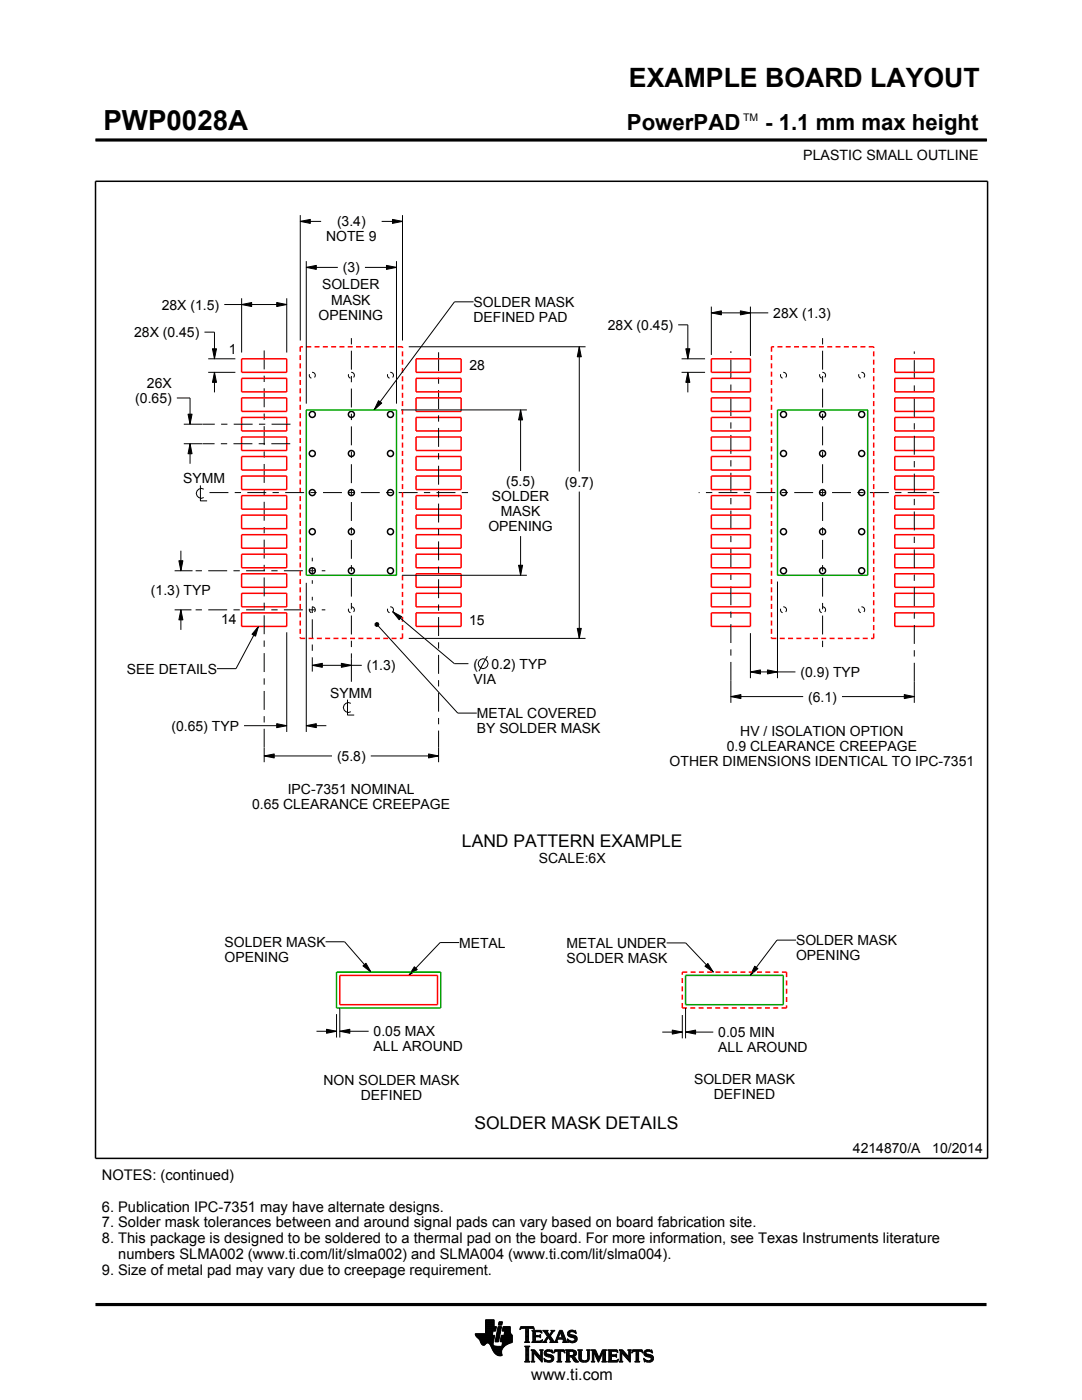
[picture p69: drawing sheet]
<svg xmlns="http://www.w3.org/2000/svg" width="216mm" height="279mm" viewBox="0 0 216 279" stroke-linecap="round" stroke-linejoin="round" font-family="sans-serif">
<defs><g id="words">
<text font-size="5.5" x="20.6" y="26">PWP0028A</text>
<text font-size="5.3" x="125.5" y="17.4">EXAMPLE BOARD LAYOUT</text>
<g font-size="4.4">
<text x="125.1" y="26">PowerPAD</text>
<text x="152.7" y="26">- 1.1 mm max height</text>
</g>
<g font-size="3.5">
<text x="92.2" y="169">LAND PATTERN EXAMPLE</text>
<text x="94.7" y="225.4">SOLDER MASK DETAILS</text>
</g>
<text font-size="3.2" x="106" y="275.3">www.ti.com</text>
<g font-size="2.9">
<text x="20.3" y="235.5">NOTES: (continued)</text>
<text x="20.3" y="241.8">6. Publication IPC-7351 may have alternate designs.</text>
<text x="20.3" y="244.9">7. Solder mask tolerances between and around signal pads can vary based on board fabrication site.</text>
<text x="20.3" y="248.1">8. This package is designed to be soldered to a thermal pad on the board. For more information, see Texas Instruments literature</text>
<text x="23.6" y="251.2">numbers SLMA002 (www.ti.com/lit/slma002) and SLMA004 (www.ti.com/lit/slma004).</text>
<text x="20.3" y="254.4">9. Size of metal pad may vary due to creepage requirement.</text>
</g>
<g font-size="2.8">
<text x="160.3" y="32">PLASTIC SMALL OUTLINE</text>
<text x="67.2" y="45.2">(3.4)</text>
<text x="65.1" y="48.2">NOTE 9</text>
<text x="64.3" y="57.8">SOLDER</text>
<text x="68.4" y="54.4">(3)</text>
<text x="32.3" y="61.8">28X (1.5)</text>
<text x="63.6" y="63.8">OPENING</text>
<text x="66.1" y="60.8">MASK</text>
<text x="94.5" y="61.2">SOLDER MASK</text>
<text x="94.5" y="64.2">DEFINED PAD</text>
<text x="121.3" y="65.8">28X (0.45)</text>
<text x="154.3" y="63.4">28X (1.3)</text>
<text x="26.8" y="67.3">28X (0.45)</text>
<text x="45.6" y="70.6">1</text>
<text x="29.3" y="77.4">26X</text>
<text x="93.7" y="73.9">28</text>
<text x="27" y="80.4">(0.65)</text>
<text x="36.6" y="96.5">SYMM</text>
<text x="98.1" y="100">SOLDER</text>
<text x="101" y="97">(5.5)</text>
<text x="112.7" y="97.1">(9.7)</text>
<text x="97.4" y="106">OPENING</text>
<text x="99.9" y="103">MASK</text>
<text x="30.1" y="118.8">(1.3) TYP</text>
<text x="44.1" y="124.6">14</text>
<text x="93.6" y="124.7">15</text>
<text x="25.3" y="134.4">SEE DETAILS</text>
<text x="73.2" y="133.8">(1.3)</text>
<text x="94.5" y="133.4">(</text>
<text x="94.5" y="136.4">VIA</text>
<text x="98.1" y="133.4">0.2) TYP</text>
<text x="159.7" y="135.1">(0.9) TYP</text>
<text x="65.9" y="139.2">SYMM</text>
<text x="95.1" y="143.3">METAL COVERED</text>
<text x="161.3" y="140">(6.1)</text>
<text x="34.2" y="145.8">(0.65) TYP</text>
<text x="95.1" y="146.3">BY SOLDER MASK</text>
<text x="145" y="149.8">0.9 CLEARANCE CREEPAGE</text>
<text x="147.7" y="146.8">HV / ISOLATION OPTION</text>
<text x="67.2" y="151.9">(5.8)</text>
<text x="133.6" y="152.8">OTHER DIMENSIONS IDENTICAL TO IPC-7351</text>
<text x="50.3" y="161.4">0.65 CLEARANCE CREEPAGE</text>
<text x="57.4" y="158.4">IPC-7351 NOMINAL</text>
<text x="107.5" y="172.1">SCALE:6X</text>
<text x="44.8" y="189">SOLDER MASK</text>
<text x="44.8" y="192">OPENING</text>
<text x="91.6" y="189.1">METAL</text>
<text x="113" y="189.2">METAL UNDER</text>
<text x="158.8" y="188.6">SOLDER MASK</text>
<text x="158.8" y="191.6">OPENING</text>
<text x="113" y="192.2">SOLDER MASK</text>
<text x="74.6" y="206.8">0.05 MAX</text>
<text x="74.6" y="209.8">ALL AROUND</text>
<text x="143.3" y="207">0.05 MIN</text>
<text x="143.3" y="210">ALL AROUND</text>
<text x="64.6" y="216.6">NON SOLDER MASK</text>
<text x="72" y="219.6">DEFINED</text>
<text x="138.5" y="216.3">SOLDER MASK</text>
<text x="142.4" y="219.3">DEFINED</text>
<text x="170.2" y="230.2">4214870/A</text>
<text x="186" y="230.2">10/2014</text>
</g>
<text font-size="2.1" x="148.3" y="24.2">TM</text>
</g></defs>
<g fill="#000">
<path d="M59.9 44.2l2-.4v.8zM61.1 53.4l2-.4v.8zM77.1 53l2 .4-2 .4zM78.3 43.8l2 .4-2 .4zM42.4 69.6h.8l-.4 2zM42.8 74.3l.4 2h-.8zM48.2 60.8l2-.4v.8zM55.2 60.4l2 .4-2 .4zM115.6 69.2l.4 2h-.8zM136.8 69.6h.8l-.4 2zM137.2 74.3l.4 2h-.8zM141.9 62.4l2-.4v.8z"/>
<path d="M147.7 62l2 .4-2 .4zM37.5 82.7h.8l-.4 2zM37.9 88.6l.4 2h-.8zM75.5 80l.7 .4-1.5 1.4zM103.9 81.8l.4 2h-.8zM35.7 111.9h.8l-.4 2zM103.5 112.8h.8l-.4 2zM36.1 121.7l.4 2h-.8zM51.6 125l-.6 2-.7-.4zM62.3 132.8l2-.4v.8zM68.1 132.4l2 .4-2 .4zM74.8 124.5l.3-.3 .4 .1 .1 .3-.1 .3-.4 .1-.3-.2z"/>
<path d="M78.4 122.1l1.8 1-.6 .6zM115.2 125.4h.8l-.4 2zM145.8 139l2-.4v.8zM149.7 134.1l2-.4v.8zM153.1 133.7l2 .4-2 .4zM180.4 138.6l2 .4-2 .4zM52.7 150.9l2-.4v.8zM55.2 144.4l2 .4-2 .4zM61.1 144.8l2-.4v.8zM85.5 150.5l2 .4-2 .4zM72.4 192.8l.6-.6 1 1.8zM82.7 192.9l.6 .6-1.7 1.2z"/>
<path d="M140.7 192.8l.5-.5 1.1 1.7zM150.6 192.8l.6 .5-1.5 1.4zM65.2 205.4l2 .4-2 .4zM67.8 205.8l2-.4v.8zM134.1 205.6l2 .4-2 .4zM136.8 206l2-.4v.8z"/>
</g>
<g fill="none" stroke="#000" stroke-width=".2">
<path d="M19.1 27.9h177.7M196.8 27.7v.5M48.2 59.5v10.9M57.2 59.5v10.9M59.9 44.2l2-.4v.8zM59.9 42.9v25.1M59.9 44.2h4.2M61.1 53.4l2-.4v.8zM61.1 52.1v28.5M61.1 53.4h6.3M72.8 53.4h6.3M76.2 44.2h4.1"/>
<path d="M77.1 53l2 .4-2 .4zM78.3 43.8l2 .4-2 .4zM79.1 52.1v28.5M80.3 42.9v25.1M35.3 79.4h2.6v5.3M40.8 66.3h2v5.3M41.5 74.3h5.5M41.5 71.6h5.5M42.4 69.6h.8l-.4 2zM42.8 74.3l.4 2h-.8zM42.8 74.3v4M44.8 60.8h12.4"/>
<path d="M48.2 60.8l2-.4v.8zM55.2 60.4l2 .4-2 .4zM75.5 80l.7 .4-1.5 1.4zM81.6 69.2h35.2M94.5 60.2h-3.8l-16 21.6M115.6 69.2l.4 2h-.8zM115.6 69.2v24.9M135.3 64.8h1.9v6.8M136 74.3h4.7M136 71.6h4.7M136.8 69.6h.8l-.4 2zM137.2 74.3l.4 2h-.8z"/>
<path d="M137.2 74.3v4M141.9 62.4l2-.4v.8zM141.9 61.2v9.6M141.9 62.4h11.4M147.7 62l2 .4-2 .4zM149.7 61.2v9.8M36.7 88.6h3.6M36.7 84.7h3.6M37.5 82.7h.8l-.4 2zM37.9 88.6l.4 2h-.8zM37.9 88.6v4M40 96.9v3.1h1.3"/>
<path d="M40.7 97.6a.98 .98 0 0 0-1.5 .9 .98 .98 0 0 0 1.5 .8M80 81.8h25.1M103.9 81.8l.4 2h-.8zM103.9 81.8v12.2M115.6 98.1v29.3M34.8 113.9h3.6M35.7 111.9h.8l-.4 2zM36.1 109.9v4M61.1 116.3v29.8M80.2 114.8h24.9M103.5 112.8h.8l-.4 2zM103.9 107v7.8"/>
<path d="M155.1 116.1v19.2M34.8 121.7h3.4M36.1 121.7l.4 2h-.8zM36.1 121.7v4M51.6 125l-.6 2-.7-.4zM51.6 125l-4.5 8.4h-3.8M57.2 126.2v19.9M62.3 132.8l2-.4v.8zM62.3 132.8h9.9M62.3 131.2v2.8M68.1 132.4l2 .4-2 .4zM69.3 139.6v3.1h1.4"/>
<path d="M70.1 131.5v4.6M74.8 124.5l.3-.3 .4 .1 .1 .3-.1 .3-.4 .1-.3-.2zM75.5 124.9l15.8 17.4h3.8M78.4 122.1l1.8 1-.6 .6zM78.4 122.1l12.3 10.3h2.8M81.6 127.4h35.2M97.2 130.9l-1.6 3M115.2 125.4h.8l-.4 2zM145.8 139l2-.4v.8zM145.8 139h14.5M145.8 135.9v4.4M149.7 134.1l2-.4v.8z"/>
<path d="M149.7 134.1h9M149.7 126.4v8.9M153.1 133.7l2 .4-2 .4zM168 139h14.4M180.4 138.6l2 .4-2 .4zM182.4 136.1v4.2M48.7 144.8h8.5M52.7 150.9l2-.4v.8zM52.7 150.9h13.5M52.7 149.3v2.8M55.2 144.4l2 .4-2 .4zM61.1 144.8l2-.4v.8z"/>
<path d="M61.1 144.8h4M70 140.4a.98 .98 0 0 0-1.5 .8 .98 .98 0 0 0 1.5 .8M74 150.9h13.5M85.5 150.5l2 .4-2 .4zM87.5 149.3v2.8M65 188h3.8l5.2 6M72.4 192.8l.6-.6 1 1.8zM82.7 192.9l.6 .6-1.7 1.2zM91.6 188.1h-3.8l-6.2 6.6M133 188.2h3.8l5.5 5.8M140.7 192.8l.5-.5 1.1 1.7zM150.6 192.8l.6 .5-1.5 1.4z"/>
<path d="M158.8 187.6h-3.8l-5.3 7.1M63.2 205.8h4M65.2 205.4l2 .4-2 .4zM67.2 202.4v4.7M67.8 205.8l2-.4v.8zM67.8 201.2v5.9M67.8 205.8h5.8M132.1 206h4M134.1 205.6l2 .4-2 .4zM136.1 202.6v4.6M136.8 206l2-.4v.8zM136.8 201.2v6"/>
<path d="M136.8 206h5.5M94.8 266.2h3.5M94.8 266.3h3.5M94.9 266.4h3.3M94.9 266.5h3.8l-.2 1.2M94.9 266.5h3.8M95 266.6h3.7M95 266.7h3.7M95.1 266.8h3.6M95.2 266.9h3.4M95.3 267h3.3M95.4 267.1h3.2"/>
<path d="M95.5 267.2h3.1M95.6 267.3h3M95.7 267.4h2.8M95.7 267.5h2.8M95.7 267.5l.4 .7 .3 .3 .3-.1 .5-.4 .4 .1 .8 1.5M95.8 267.6h2.7M95.8 267.7h2.7M95.9 267.8h2.6M95.9 267.9h2.5M95.9 268h2.5M96 268h1.1M96 268.1h1"/>
<path d="M96.1 268.2h.8M96.1 268.3h.7M96.2 268.4h.6M96.3 268.4h.4M96.9 266.1h1.4M96.9 266h1.4M96.9 265.9h1.4M96.9 265.8h1.5M96.9 265.7h1.5M96.9 264.7l2.2 .1-.2 .9h-.5l-.2 .8M96.9 265.6h2M96.9 265.5h2"/>
<path d="M96.9 265.4h2M96.9 265.3h2.1M96.9 265.2h2.1M96.9 265.1h2.1M96.9 265h2.1M96.9 264.9h2.1M96.9 264.8h2.2M96.9 264.6h1.7M96.9 264.5h1.7M96.9 264.4h1.7M96.9 264.3h1.7M96.9 264.2h1.7"/>
<path d="M96.9 264.1h1.7M96.9 264h1.7M96.9 263.9h1.7M96.9 263.8h1.7M96.9 263.7h1.7M96.9 263.6h1.7M96.9 263.5h1.7M96.9 263.4h1.7M97.5 268h.9M97.6 268.1h.8M97.7 268.2h.7M97.7 268.3h.7"/>
<path d="M97.8 268.4h.6M97.9 268.5h.6M97.9 268.6h.7M98 268.7h1.1M98 268.8h2.6M98 268.8h2.5M98.1 268.9h2.3M98.1 269h2.3M98.1 269.1h2.2M98.2 269.2h2.1M98.2 269.2h2M98.2 269.3h2"/>
<path d="M98.3 269.4h1.9M98.3 269.5h1.8M98.4 269.6h1.7M98.4 269.6l.6 .7 .6 .3 .6-.1-.1-.7M98.4 268v.4l.3 .2 2 .1M98.5 269.7h1.6M98.5 267.7l-.1 .3M98.5 269.8h1.6M98.6 269.9h1.5M98.6 264.8v-1.4h-1.7v2.8h-2.1l.2 .5 .7 .8M98.6 270h1.5M98.7 270h1.4"/>
<path d="M98.8 270.1h1.3M98.8 267.7h.7M98.8 267.6h.7M98.8 267.5h.7M98.9 270.2h1.2M98.9 267.4h.7M98.9 267.3h.7M98.9 267.2h.7M98.9 267.1h.7M98.9 267h.7M98.9 270.3h1.3M99 266.9h.6"/>
<path d="M99 266.9h.7M99 266.8h.7M99 266.7h.7M99 266.6h.7M99 266.5h.7M99.1 270.4h1.1M99.1 266.4h.7M99.1 266.3h.7M99.1 266.2h.7M99.1 266.1h.7M99.1 266h.7M99.2 265.9h.7"/>
<path d="M99.2 265.8h.7M99.2 270.4h1M99.2 265.7h.7M99.2 265.6h.7M99.2 265.5h.7M99.3 265.4h.6M99.3 265.4h.7M99.3 265.3h.7M99.3 265.2h.7M99.3 265.1h.7M99.3 265h.7M99.4 270.5h.8"/>
<path d="M99.4 264.9h.7M99.4 264.8h.7M99.4 264.8h.7l-.6 3h-.7zM99.5 264.4h.6M99.5 264.3h.7M99.5 264.2h.7M99.5 264.1h.7M99.5 264h.7M99.5 263.9h.7M99.6 263.8h.7M99.6 263.8h.7l-.2 .7h-.7zM99.8 270.6h.1"/>
<path d="M99.8 267.7h2.4M99.8 267.6h2.4M99.8 267.5h2.4M99.9 267.4h2.3M99.9 267.3h2.3M99.9 267.2h2.3M99.9 267.1h2.3M99.9 267h2.3M99.9 266.9h2.3M100 266.9h2.2M100 266.8h2.2M100 266.7h2.2"/>
<path d="M100 266.6h2.2M100 266.5h2.2M100.1 268.6h.7M100.2 268.5h.7M100.2 268.4h.8M100.2 268.4h.9M100.2 268.3h1M100.2 268.2h1.2M100.2 265.6h1.6M100.2 268.1h1.4M100.2 265.5h1.6M100.2 268h1.6"/>
<path d="M100.3 265.4h1.5M100.3 268h1.7M100.3 267.9h1.9M100.3 265.3h1.5M100.3 267.8h1.9M100.3 265.2h1.5M100.3 265.1h1.5M100.3 265h1.5M100.4 264.9h1.4M100.4 264.8h1.4M100.6 266.5l.1-.8h-.5l.2-.9h1.4l.1 1.1 .3 .6v1.4l-1.3 .6M100.6 266.4h1.5"/>
<path d="M100.6 266.3h1.4M100.6 266.2h1.4M100.6 266.1h1.3M100.7 266h1.2M100.7 265.9h1.2M100.7 265.8h1.1M100.7 265.7h1.1M100.9 268.5l-.6 .6-.2 .7M102.2 266.5h-2.2l-.2 1.1 .1 .2h.4l-.2 .9M103.7 265.3h.1M103.8 265.2h.2M103.8 265h2.8"/>
<path d="M103.8 264.9h2.7M103.9 264.8h2.6M104.7 267.8h1M104.7 271.8h1.1M104.7 268.7h1M104.8 267.7h.7M104.8 271.7h.8M104.9 265.2h.6M104.9 268.9h.6M104.9 267.6h.6M104.9 267.5v-2.3l-.7-.1-.4 .3 .1-.6h2.6l.1 .6-.4-.3-.7 .1v2.3M104.9 267.5l-.2 .3"/>
<path d="M104.9 267.5h.6M104.9 267.4h.6M104.9 267.3h.6M104.9 267.2h.6M104.9 267.1h.6M104.9 267h.6M104.9 266.8h.6M104.9 266.7h.6M104.9 266.6h.6M104.9 266.5h.6M104.9 266.4h.6M104.9 266.3h.6"/>
<path d="M104.9 266.2h.6M104.9 266.1h.6M104.9 265.9h.6M104.9 265.8h.6M104.9 265.7h.6M104.9 265.6h.6M104.9 265.5h.6M104.9 265.4h.6M104.9 265.3h.6M104.9 271.5h.6M104.9 269h.6M104.9 271.4h.6"/>
<path d="M104.9 271.4v-2.4l-.2-.4h1.1l-.3 .4v2.4M104.9 271.4l-.2 .4h1.1l-.3-.4M104.9 271.3h.6M104.9 271.2h.6M104.9 271.1h.6M104.9 271h.6M104.9 270.9h.6M104.9 270.8h.6M104.9 270.6h.6M104.9 270.5h.6M104.9 270.4h.6M104.9 270.3h.6"/>
<path d="M104.9 270.2h.6M104.9 270.1h.6M104.9 270h.6M104.9 269.9h.6M104.9 269.8h.6M104.9 269.6h.6M104.9 269.5h.6M104.9 269.4h.6M104.9 269.3h.6M104.9 269.2h.6M104.9 269.1h.6M105.5 267.5l.2 .3"/>
<path d="M105.7 267.8h-1M105.9 271.8h.8M105.9 269.4h.8M106.1 269.5h.7M106.1 267.8h2M106.1 271.7h.5M106.2 269.6h.7M106.2 271.5h.3M106.2 265.6h1.8M106.2 269.8h.8M106.2 271.4h.3M106.2 269.8l-.3-.4h.8l1.2 1.4"/>
<path d="M106.2 271.4l-.3 .4h.8l-.2-.4M106.2 271.3h.3M106.2 271.2h.3M106.2 271.1h.3M106.2 271h.3M106.2 270.9h.3M106.2 270.8h.3M106.2 270.6h.3M106.2 270.5h.3M106.2 270.4h.3M106.2 270.3h.3M106.2 270.2h.3"/>
<path d="M106.2 270.1h.3M106.2 270h1M106.2 269.9h.9M106.2 269.8v1.6M106.3 267.7h1.8M106.3 265.7h1.8M106.3 267.6h.6M106.3 265.8h.6M106.3 267.5l-.2 .3M106.3 267.5h.5M106.3 267.4h.5M106.3 267.3h.5"/>
<path d="M106.3 267.2h.5M106.3 267.1h.5M106.3 267h.5M106.3 266.8h.5M106.3 266.7h1.6M106.3 266.6h1.6M106.3 266.5h.5M106.3 266.4h.5M106.3 266.3h.5M106.3 266.2h.5M106.3 266.1h.5M106.3 265.9h.5"/>
<path d="M106.4 265.2h.2M106.5 270h.1M106.5 270v1.4M106.5 265.3h.1M106.6 270.1h.7M106.7 270.2h.7M106.8 270.3h.7M106.8 265.9l.1-.1h.7l.6 .2-.2-.5h-1.9l.2 .3v1.7M106.8 265.9v.6h.8l.3-.2v.7l-.3-.2h-.8l.1 .8h.9l.5-.2M106.9 270.4h.7M107 270.5h.7M107.1 270.6h.7"/>
<path d="M107.2 270.8h1M107.3 270.9h.9M107.4 271h.8M107.5 271.1h.7M107.6 271.2h.6M107.6 266.5h.3M107.7 271.3h.5M107.7 269.4h.7M107.7 266.8h.2M107.7 267.6h.5M107.8 266.4h.1M107.8 271.4h.4"/>
<path d="M107.8 267h.1M107.8 265.8h.3M107.8 269.5h.5M107.9 271.5h.3M107.9 269.6h.3M107.9 269.8h.3M107.9 270.6h.3M107.9 270.5h.3M107.9 270.4h.3M107.9 270.3h.3M107.9 270.2h.3M107.9 270.1h.3"/>
<path d="M107.9 270h.3M107.9 269.9h.3M107.9 269.8v1M108 271.7h.2M108 265.9h.1M108 267.5h.2M108.1 271.8h.1M108.1 266.1h.1M108.2 267.4h.1M108.2 269.8l.2-.4h-.7l.2 .4M108.2 269.8v2.1l-1.7-1.9M108.2 267.8h.9"/>
<path d="M108.3 267.4l-.2 .5-2-.1M108.3 265.6h1M108.5 267.7h.5M108.5 271.1l.2 .7 .2-.1 .6 .2 .7-.2 .3-.6M108.5 271.1h.1M108.5 265.7h.7M108.5 271.2h.2M108.6 271.3h.2M108.6 270.1l.2 .5 1.1 .3 .1 .3-.1 .3h-.5l-.9-.4M108.6 270.1h.4M108.6 270h.4M108.6 270.2h.6"/>
<path d="M108.6 267.6h.4M108.6 271.4h.4M108.6 269.9h.4M108.6 270.3h1M108.6 265.8h.7M108.6 271.5h.8M108.6 269.8h.5M108.7 271.7h1.5M108.7 270.4h1.3M108.7 267.5h.3M108.7 271.8h.1M108.7 265.9h.6"/>
<path d="M108.7 269.6h1.5M108.8 267.4h.3M108.8 270.5h1.5M108.8 266.1h.6M108.8 269.5h1.4M108.8 267.3h.4M108.9 266.2h.6M108.9 267.2h.4M108.9 266.3h.6M108.9 270.6h1.5M109 267.1h.3M109 270l.2 .2 1.1 .3 .2 .6"/>
<path d="M109 270l.1-.3h.4l.8 .3-.1-.6-.2 .1-.6-.1-.6 .2-.2 .5M109 266.4h1M109.1 271.8h.9M109.1 269.4h.7M109.1 267h.9M109.1 266.5h.8M109.1 267.8h-.9M109.2 266.8h.8M109.2 266.6h.6M109.2 266.7h.7M109.2 266.7l-.6 1-.4 .1M109.3 270.8h1.1"/>
<path d="M109.5 267.1h.6M109.6 267.2h.6M109.7 271.5h.7M109.7 267.3h.6M109.7 267.8l.2-.1-.5-.8-.4 .8 .1 .1M109.7 267.8h1.6M109.7 266.3h.4M109.7 267.4h.6M109.8 270.9h.7M109.8 266.2h.3M109.8 266.6l.9 1.2 1-2.3h.5l.8 2.1 .3 .2M109.8 267.5h.6"/>
<path d="M109.9 266.1h.3M109.9 269.8h.4M109.9 267.6h.6M109.9 267.7h.7M109.9 271.4h.5M109.9 265.9h.4M110 271h.5M110 265.6h.7M110 265.9l.1-.2-.2-.2h.8l-.9 1.1M110 265.9l-.4 .5-.4-.6 .2-.3h-1.1l.9 1.2M110 271.3h.5M110 265.8h.4"/>
<path d="M110 271.1h.5M110 271.2h.5M110.1 269.4h.1M110.1 265.7h.4M110.1 269.9h.2M110.2 270h.1M110.5 270h.1M110.5 269.9h.2M110.5 269.8h.3M110.6 269.6h2.1M110.6 269.5h2M110.6 269.4h2"/>
<path d="M110.7 267.7h.5M110.8 267.6h.4M110.9 267.5h.3M110.9 267.4h.3M111 267.3h.3M111 267.2h1.8M111 267.1h1.8M111.1 267h.3M111.1 271.8h1M111.1 266.8h.4M111.2 266.7h.3M111.2 267.5v.3h.1"/>
<path d="M111.2 267.5l.1-.2h1l.1 .2M111.2 266.6h.3M111.3 266.5h.3M111.3 271.7h.6M111.3 266.4h.3M111.3 271.5h.6M111.3 267.8h-1.6M111.3 269.8h.6M111.4 266.3h.3M111.4 271.4h.5M111.4 270.1h.5M111.4 270h.5"/>
<path d="M111.4 269.9h.5M111.4 270.5h.5M111.4 270.4h.5M111.4 270.3h.5M111.4 270.2h.5M111.4 271.1h.5M111.4 271h.5M111.4 270.9h.5M111.4 270.8h.5M111.4 270.6h.5M111.4 271.4l-.1-1.7h-.4l-.4 .4 .2-.7h1.9l.1 .7-.4-.4h-.4v1.7M111.4 271.4l-.3 .4h1l-.2-.4"/>
<path d="M111.4 271.3h.5M111.4 271.2h.5M111.4 266.2h.3M111.4 266.1h.4M111.5 265.9h.9M111.5 265.8h.8M111.6 265.7h.7M111.6 265.6h.6M111.8 265.9l.4 1.1h-.8zM111.9 266.1h.5M111.9 266.2h.5M111.9 266.3h.6"/>
<path d="M112 266.4h.5M112 266.5h.6M112.1 266.6h.5M112.1 266.7h.6M112.1 266.8h.6M112.2 267h.5M112.2 267.8h1.1M112.3 267.3h.6M112.3 267.4h.6M112.4 267.5h.6M112.4 267.5v.3h-.2M112.4 269.8h.3"/>
<path d="M112.4 267.6h.6M112.4 267.7h.7M112.6 269.9h.1M112.6 270h.2M112.8 271.8h1M112.8 269.4h1.6M113 269.5h1.7M113 271.7h.7M113 269.6h1.9M113 271.5h.6M113 269.8h.6M113 271.4h.6"/>
<path d="M113 271.4l-.2 .4h1l-.2-.4M113 271.3h.6M113 271.2h.6M113 271.1h.6M113 271h.6M113 270.9h.6M113 270.8h1.5M113 270.6h1.6M113 270.5h1.8M113 270.4h.6M113 270.3h.6M113 270.2h.6"/>
<path d="M113 270.1h.6M113 270h.6M113 269.9h.6M113 269.8v1.6M113 269.8l-.2-.4h1.5l.6 .2 .1 .5M113.2 267.3h.2M113.2 267.4h.3M113.2 266.2l.3 .5 1 .3 .2 .3M113.2 266.2h.5M113.2 266.3h.6M113.2 266.1h.5M113.3 267.5h.3"/>
<path d="M113.3 267.8h-1.1M113.3 266.4h.9M113.3 265.9h.4M113.3 267.6h.6M113.3 266.5h1.3M113.3 267.7h1.6M113.3 265.8h.5M113.3 267.8h.2M113.4 266.6h1.5M113.4 265.7h1.5M113.5 266.7h1.5M113.5 265.6h1.4"/>
<path d="M113.6 269.9l.1-.2h.5l.3 .4M113.6 269.9v.6M113.7 267.8h1.1M113.8 266.8h1.3M113.8 265.5h.6M114 268h.4M114.1 270.9h.6M114.2 271h.6M114.2 271.1h.7M114.3 271.2h.6M114.3 267h.8M114.3 269.8h.7"/>
<path d="M114.3 270.4h.6M114.4 271.3h.6M114.4 271.3l.4 .5h.7M114.4 271.3l-.3-.4-.5-.1v.6M114.4 270.7l1.1 1.1M114.4 270.7h.1M114.4 271.4h.7M114.4 269.9h.6M114.4 270.3h.6M114.5 267.6h.5M114.5 270.2h.5M114.5 270h.5"/>
<path d="M114.5 265.8h.4M114.5 270.1h.5M114.5 270.1l-.2 .3-.3 .1M114.5 271.5h.7M114.6 271.7h.7M114.6 267.1h.6M114.6 267.5h.5M114.7 267.2h.5M114.7 267.4h.5M114.7 265.9h.3M114.7 267.3h.5M114.7 271.8h.8"/>
<path d="M114.8 266.1h.2M114.9 266.2h.1M114.9 266.2l-.7-.4h-.4l-.1 .2 .1 .3 1.1 .4 .3 .5M114.9 266.2l-.1-.7-.2 .1-.5-.1-.6 .2-.3 .5M115 270.1l-.1 .4-.5 .2M115.2 267.2l-.3 .6-.7 .2-.6-.2-.2 .1-.2-.7 .9 .5 .4-.1 .2-.3M115.3 269.4h.9M115.4 269.5h.7M115.5 269.6h.5M115.5 269.8h.5M115.5 269.8v1.4l.4 .5 .6 .2 .6-.1 .4-.3 .1-.5M115.5 271h.5"/>
<path d="M115.5 270.9h.5M115.5 270.8h.5M115.5 270.6h.5M115.5 270.5h.5M115.5 270.4h.5M115.5 270.3h.5M115.5 270.2h.5M115.5 270.1h.5M115.5 270h.5M115.5 269.9h.5M115.5 271.1h.5M115.5 271.2h.5"/>
<path d="M115.5 271.3h.6M115.6 271.4h.6M115.7 271.5h.8M115.8 271.7h1.5M116 271l.2 .4 .5 .2 .4-.2 .2-.4M116 269.8l.2-.4h-.9l.2 .4M116 269.8v1.2M116 271.8h1.1M116.8 271.5h.6M117 269.4h.8M117.1 271.4h.4M117.2 269.5h.5"/>
<path d="M117.2 271.3h.4M117.2 269.6h.4M117.2 271.2h.4M117.2 271.1h.4M117.3 269.8h.3M117.3 271h.3M117.3 270.9h.3M117.3 270.8h.3M117.3 270.6h.3M117.3 270.5h.3M117.3 270.4h.3M117.3 270.3h.3"/>
<path d="M117.3 270.2h.3M117.3 270.1h.3M117.3 270h.3M117.3 269.9h.3M117.6 269.8l.2-.4h-.8l.2 .3 .1 1.3M117.6 269.8v1.2M118 271.8h.7M118 269.4h.8M118.1 269.5h.8M118.1 271.7h.5M118.2 269.6h.7M118.2 271.5h.3"/>
<path d="M118.2 269.8h.8M118.2 271.4h.3M118.2 271.4l-.2 .4h.7l-.2-.4M118.2 271.3h.3M118.2 271.2h.3M118.2 271.1h.3M118.2 271h.3M118.2 270.9h.3M118.2 270.8h.3M118.2 270.6h.3M118.2 270.5h.3M118.2 270.4h.3"/>
<path d="M118.2 270.3h.3M118.2 270.2h.3M118.2 270.1h.3M118.2 270h.9M118.2 269.9h.8M118.2 269.8v1.6M118.6 270.1h.5M118.6 270.2h.6M118.7 270.3h.5M118.7 270.4h.6M118.8 270.5h.5M118.8 270.6h.6"/>
<path d="M118.9 270.8h.5M118.9 270.9h.6M119 271h.8M119 271.1h.8M119.1 271.2h.6M119.1 271.3h.6M119.2 271.4h.4M119.2 271.5h.4M119.3 271.7h.2M119.3 271.8h.2M119.6 270.9h.3M119.6 270.8h.3"/>
<path d="M119.7 270.6h.3M119.7 270.5h.3M119.8 270.4h.3M119.8 270.3h.3M119.9 270.2h.3M119.9 270.1h.3M120 270h.8M120 269.9h.8M120 269.8h.8M120.1 271.8h1M120.1 269.6h.7M120.1 269.5h.8"/>
<path d="M120.2 269.4h.9M120.2 271.7h.7M120.3 271.5h.5M120.3 271.4h.5M120.3 271.4l-.2 .4h1l-.3-.4M120.3 271.4v-1.5l-.9 2-.9-2v1.5M120.3 271.3h.5M120.3 271.2h.5M120.3 271.1h.5M120.3 271h.5M120.3 270.9h.5M120.3 270.8h.5"/>
<path d="M120.3 270.6h.5M120.3 270.5h.5M120.3 270.4h.5M120.3 270.3h.5M120.3 270.2h.5M120.3 270.1h.5M120.8 269.8l.3-.4h-.9l-.7 1.6-.7-1.6h-.8l.2 .4M120.8 269.8v1.6M121.2 271.8h2M121.2 269.4h1.9M121.4 269.5h1.8M121.4 271.7h1.9"/>
<path d="M121.5 269.6h1.7M121.5 271.5h1.8M121.5 269.8h.5M121.5 271.4h.5M121.5 269.9h.5M121.5 269.8v1.6M121.5 269.8l-.3-.4h1.9l.2 .6M121.5 270.3h.5M121.5 270.2h.5M121.5 270.1h.5M121.5 270h.5M121.5 270.9h.5"/>
<path d="M121.5 270.8h.5M121.5 270.6h1.5M121.5 270.5h1.5M121.5 270.4h1.5M121.5 271.3h.5M121.5 271.2h.5M121.5 271.1h.5M121.5 271h.5M122.6 270.4l.4-.2v.7l-.2-.2h-.8v.8h.2M122.9 270.8h.1M122.9 270.3h.1M123 269.8h.3"/>
<path d="M123.1 271.4h.3M123.2 269.9h.1M123.3 270h.1M123.3 270l-.4-.3h-.8l-.1 .7M123.3 271.3h.1M123.4 271.2h.1M123.4 271.2l-.3 .3h-.4M123.4 271.2l-.2 .6h-2l.3-.4M123.5 271.8h.8M123.5 269.4h.7M123.6 269.5h.7M123.7 271.7h.5"/>
<path d="M123.7 269.6h.7M123.7 271.5h.4M123.7 269.8h.8M123.7 271.4h.4M123.7 271.4l-.2 .4h.8l-.2-.4M123.7 271.3h.4M123.7 271.2h.4M123.7 271.1h.4M123.7 271h.4M123.7 270.9h.4M123.7 270.8h.4M123.7 270.6h.4"/>
<path d="M123.7 270.5h.4M123.7 270.4h.4M123.7 270.3h.4M123.7 270.2h.4M123.7 270.1h.4M123.7 270h1M123.7 269.9h.9M123.7 269.8v1.6M124.1 270v1.4M124.1 270h.1M124.2 270.1h.6M124.2 270.2h.7"/>
<path d="M124.3 270.3h.7M124.4 270.4h.7M124.5 270.5h.7M124.6 270.6h.7M124.7 270.8h1.1M124.8 270.9h1M124.9 271h.9M125 271.1h.8M125.1 271.2h.7M125.2 271.3h.6M125.2 269.4h.8M125.3 271.4h.5"/>
<path d="M125.4 269.5h.5M125.4 271.5h.4M125.4 269.6h.4M125.5 269.8h.3M125.5 269.8l-.1 1-1.2-1.4h-.7l.2 .4M125.5 269.9h.3M125.5 270.2h.3M125.5 270.1h.3M125.5 270h.3M125.5 270.4h.3M125.5 270.3h.3M125.5 270.6h.3"/>
<path d="M125.5 270.5h.3M125.5 271.7h.3M125.6 271.8h.2M125.8 269.8l.2-.4h-.8l.3 .4M125.8 269.8v2.1l-1.7-1.9M126 270h.1M126.1 269.9h.1M126.1 269.8h.3M126.1 269.6h2.1M126.2 269.5h2M126.2 269.4h2M126.6 271.8h1.1"/>
<path d="M126.9 271.7h.6M126.9 271.5h.5M126.9 269.8h.5M126.9 271.4h.5M126.9 270.1h.5M126.9 270h.5M126.9 269.9h.5M126.9 270.5h.5M126.9 270.4h.5M126.9 270.3h.5M126.9 270.2h.5M126.9 271.1h.5"/>
<path d="M126.9 271h.5M126.9 270.9h.5M126.9 270.8h.5M126.9 270.6h.5M126.9 271.4v-1.7h-.5l-.3 .4 .1-.7h1.9l.2 .7-.4-.4h-.5v1.7M126.9 271.4l-.3 .4h1.1l-.3-.4M126.9 271.3h.5M126.9 271.2h.5M128 269.8h.3M128.1 269.9h.2M128.2 270h.1M128.4 271.1l.2 .7 .2-.1 .6 .2 .7-.2 .3-.6"/>
<path d="M128.4 271.1h.1M128.4 271.2h.2M128.5 271.3h.2M128.5 270.1l.1 .4 .5 .3M128.5 270.1h.4M128.5 270h.4M128.5 270.2h.6M128.5 271.4h.4M128.5 269.9h.4M128.5 270.3h1M128.5 271.5h.8M128.5 269.8h.5"/>
<path d="M128.6 271.7h1.5M128.6 270.4h1.3M128.6 271.8h.1M128.6 269.6h1.5M128.7 270.5h1.5M128.7 269.5h1.4M128.8 270.6h1.5M128.9 270l.1-.3h.4l.8 .3-.1-.6-.2 .1-.6-.1-.6 .2-.2 .5M128.9 270l.2 .2 1.1 .3 .2 .6M128.9 271.8h1M129 269.4h.7M129.1 270.8l.7 .2 .1 .4-.7 .1-.8-.4"/>
<path d="M129.2 270.8h1.1M129.6 271.5h.7M129.6 270.9h.8M129.8 269.8h.4M129.8 271.4h.5M129.9 271h.5M129.9 271.3h.5M129.9 271.1h.5M129.9 271.2h.5M129.9 269.4h.2M130 269.9h.2M130.1 270h.1"/>
<circle cx="96.4" cy="132.4" r=".98"/>
</g>
<g fill="none" stroke="#000" stroke-width=".3">
<path d="M19.1 36.2h178v195h-178z"/>
<circle cx="62.3" cy="98.3" r=".6"/>
<circle cx="62.3" cy="90.5" r=".6"/>
<circle cx="62.3" cy="82.7" r=".6"/>
<circle cx="70.1" cy="98.3" r=".6"/>
<circle cx="70.1" cy="90.5" r=".6"/>
<circle cx="70.1" cy="82.7" r=".6"/>
<circle cx="77.9" cy="98.3" r=".6"/>
<circle cx="77.9" cy="90.5" r=".6"/>
<circle cx="77.9" cy="82.7" r=".6"/>
<circle cx="156.3" cy="98.3" r=".6"/>
<circle cx="156.3" cy="90.5" r=".6"/>
<circle cx="156.3" cy="82.7" r=".6"/>
<circle cx="164.1" cy="98.3" r=".6"/>
<circle cx="164.1" cy="90.5" r=".6"/>
<circle cx="164.1" cy="82.7" r=".6"/>
<circle cx="171.9" cy="98.3" r=".6"/>
<circle cx="171.9" cy="90.5" r=".6"/>
<circle cx="171.9" cy="82.7" r=".6"/>
<circle cx="62.3" cy="106.1" r=".6"/>
<circle cx="62.3" cy="113.9" r=".6"/>
<circle cx="70.1" cy="113.9" r=".6"/>
<circle cx="70.1" cy="106.1" r=".6"/>
<circle cx="77.9" cy="106.1" r=".6"/>
<circle cx="77.9" cy="113.9" r=".6"/>
<circle cx="156.3" cy="106.1" r=".6"/>
<circle cx="156.3" cy="113.9" r=".6"/>
<circle cx="164.1" cy="106.1" r=".6"/>
<circle cx="164.1" cy="113.9" r=".6"/>
<circle cx="171.9" cy="106.1" r=".6"/>
<circle cx="171.9" cy="113.9" r=".6"/>
</g>
<path d="M19 27.9h177.8M19 260.3h177.8" fill="none" stroke="#000" stroke-width=".63" stroke-linecap="butt"/>
<path d="M59.9 69.2v58.2M80.3 69.2h-20.4M153.9 69.2v58.2M174.3 69.2h-20.4M59.9 127.4h20.4M80.3 127.4v-58.2M153.9 127.4h20.4M174.3 127.4v-58.2M136.1 194h20.8M156.9 194v7.2M136.1 201.2v-7.2M156.9 201.2h-20.8" fill="none" stroke="#f00" stroke-width=".3" stroke-dasharray="1 .7" stroke-linecap="butt"/>
<g fill="none" stroke="#f00" stroke-width=".3">
<path d="M48.2 79.4h9v2.7h-9zM48.2 75.5h9v2.7h-9zM48.2 71.6h9v2.7h-9zM83 79.4h9v2.7h-9zM83 75.5h9v2.7h-9zM83 71.6h9v2.7h-9zM141.9 71.6h7.8v2.7h-7.8zM141.9 75.5h7.8v2.7h-7.8zM141.9 79.4h7.8v2.7h-7.8zM178.5 71.6h7.8v2.7h-7.8zM178.5 75.5h7.8v2.7h-7.8zM178.5 79.4h7.8v2.7h-7.8z"/>
<path d="M48.2 98.9h9v2.7h-9zM48.2 95h9v2.7h-9zM48.2 91.1h9v2.7h-9zM48.2 87.2h9v2.7h-9zM48.2 83.3h9v2.7h-9zM83 98.9h9v2.7h-9zM83 95h9v2.7h-9zM83 91.1h9v2.7h-9zM83 87.2h9v2.7h-9zM83 83.3h9v2.7h-9zM141.9 83.3h7.8v2.7h-7.8zM141.9 87.2h7.8v2.7h-7.8z"/>
<path d="M141.9 91.1h7.8v2.7h-7.8zM141.9 95h7.8v2.7h-7.8zM141.9 98.9h7.8v2.7h-7.8zM178.5 98.9h7.8v2.7h-7.8zM178.5 95h7.8v2.7h-7.8zM178.5 91.1h7.8v2.7h-7.8zM178.5 87.2h7.8v2.7h-7.8zM178.5 83.3h7.8v2.7h-7.8zM48.2 118.4h9v2.7h-9zM48.2 114.5h9v2.7h-9zM48.2 110.6h9v2.7h-9zM48.2 106.7h9v2.7h-9z"/>
<path d="M48.2 102.8h9v2.7h-9zM83 118.4h9v2.7h-9zM83 114.5h9v2.7h-9zM83 110.6h9v2.7h-9zM83 106.7h9v2.7h-9zM83 102.8h9v2.7h-9zM141.9 102.8h7.8v2.7h-7.8zM141.9 106.7h7.8v2.7h-7.8zM141.9 110.6h7.8v2.7h-7.8zM141.9 114.5h7.8v2.7h-7.8zM141.9 118.4h7.8v2.7h-7.8zM178.5 118.4h7.8v2.7h-7.8z"/>
<path d="M178.5 114.5h7.8v2.7h-7.8zM178.5 110.6h7.8v2.7h-7.8zM178.5 106.7h7.8v2.7h-7.8zM178.5 102.8h7.8v2.7h-7.8zM48.2 122.3h9v2.7h-9zM83 122.3h9v2.7h-9zM141.9 122.3h7.8v2.7h-7.8zM178.5 122.3h7.8v2.7h-7.8zM67.8 194.7h19.5v5.8h-19.5z"/>
</g>
<path d="M52.7 69.9v79.3M87.5 70.3v78.9M57.9 88.6h-17.5M58 84.7h-17.6M145.8 135.9v-65.8M182.4 136.1v-66" fill="none" stroke="#000" stroke-width=".2" stroke-dasharray="1.3 1.3 3.8 1.3" stroke-dashoffset="2.5" stroke-linecap="butt"/>
<path d="M61.1 81.8h18v33h-18zM155.1 81.8h18v33h-18zM67.2 194h20.8v7.2h-20.8zM136.8 194.7h19.5v5.8h-19.5z" fill="none" stroke="#00a600" stroke-width=".3"/>
<g fill="none" stroke="#000" stroke-width=".2" stroke-dasharray="1.3 1.3 3.8 1.3" stroke-dashoffset=".6" stroke-linecap="butt">
<path d="M70.1 98.3v33.2M70.1 98.3v-31.8M70.1 98.3h-28.5M70.1 98.3h23.8M164.1 98.3v31.7M164.1 98.3v-31.9M164.1 98.3h-24.7M164.1 98.3h23.5M62.3 113.9h-23.8M62.3 113.9h2.6M62.3 113.9v2.6M62.3 113.9v-2.6"/>
<path d="M62.3 121.7h-24M62.3 121.7h2.6M62.3 121.7v9.5M62.3 121.7v-2.6"/>
</g>
<path d="M62.9 74.9a.6 .6 0 0 0-.8-.5 .6 .6 0 0 0-.2 .9 .6 .6 0 0 0 1-.2v-.2M70.7 74.9a.6 .6 0 0 0-.8-.5 .6 .6 0 0 0-.2 .9 .6 .6 0 0 0 1-.2v-.2M78.5 74.9a.6 .6 0 0 0-.8-.5 .6 .6 0 0 0-.2 .9 .6 .6 0 0 0 1-.2v-.2M156.9 74.9a.6 .6 0 0 0-.8-.5 .6 .6 0 0 0-.2 .9 .6 .6 0 0 0 1-.2v-.2M164.7 74.9a.6 .6 0 0 0-.8-.5 .6 .6 0 0 0-.2 .9 .6 .6 0 0 0 1-.2v-.2M172.5 74.9a.6 .6 0 0 0-.8-.5 .6 .6 0 0 0-.2 .9 .6 .6 0 0 0 1-.2v-.2M62.9 121.7a.6 .6 0 0 0-.8-.5 .6 .6 0 0 0-.2 .9 .6 .6 0 0 0 1-.2v-.2M70.7 121.7a.6 .6 0 0 0-.8-.5 .6 .6 0 0 0-.2 .9 .6 .6 0 0 0 1-.2v-.2M78.5 121.7a.6 .6 0 0 0-.8-.5 .6 .6 0 0 0-.2 .9 .6 .6 0 0 0 1-.2v-.2M156.9 121.7a.6 .6 0 0 0-.8-.5 .6 .6 0 0 0-.2 .9 .6 .6 0 0 0 1-.2v-.2M164.7 121.7a.6 .6 0 0 0-.8-.5 .6 .6 0 0 0-.2 .9 .6 .6 0 0 0 1-.2v-.2M172.5 121.7a.6 .6 0 0 0-.8-.5 .6 .6 0 0 0-.2 .9 .6 .6 0 0 0 1-.2v-.2" fill="none" stroke="#000" stroke-width=".2" stroke-dasharray="1 .7" stroke-linecap="butt"/>
<use href="#words"/>
</svg>
